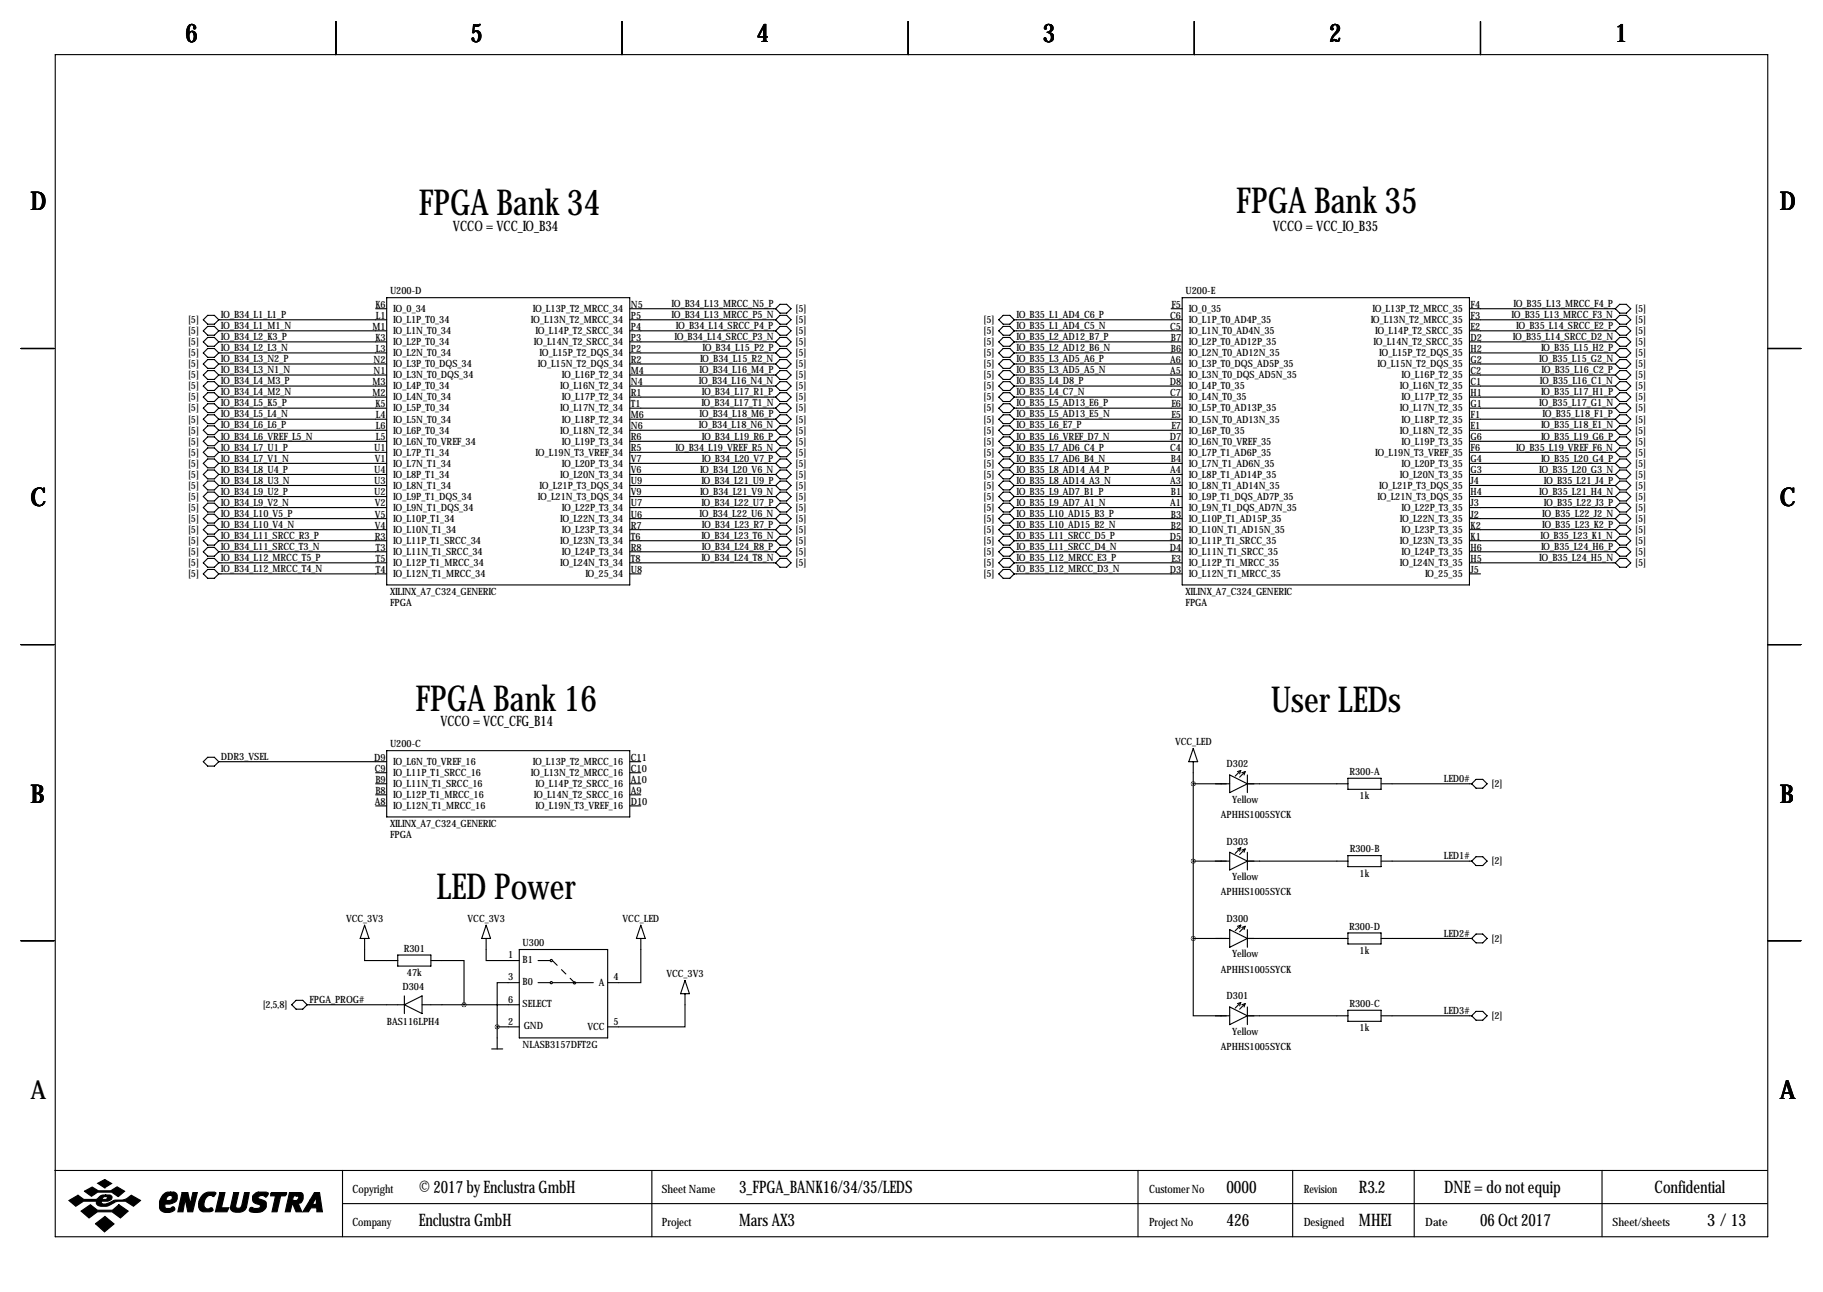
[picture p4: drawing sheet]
<svg xmlns="http://www.w3.org/2000/svg" width="419mm" height="297mm" viewBox="0 0 419 297" stroke-linecap="round" stroke-linejoin="round" font-family="sans-serif">
<defs><g id="words">
<g font-size="8.2">
<text x="96.3" y="49.4">FPGA Bank 34</text>
<text x="284.2" y="48.9">FPGA Bank 35</text>
<text x="95.5" y="163.4">FPGA Bank 16</text>
<text x="292.2" y="163.7">User LEDs</text>
<text x="100.4" y="206.6">LED Power</text>
</g>
<g font-size="5.9">
<text x="42.7" y="9.8">6</text>
<text x="108.2" y="9.8">5</text>
<text x="174" y="9.8">4</text>
<text x="239.8" y="9.8">3</text>
<text x="305.6" y="9.8">2</text>
<text x="371.3" y="9.8">1</text>
<text x="7" y="48.4">D</text>
<text x="409.2" y="48.4">D</text>
<text x="7" y="116.4">C</text>
<text x="409.2" y="116.4">C</text>
<text x="7" y="184.5">B</text>
<text x="409.2" y="184.5">B</text>
<text x="7" y="252.6">A</text>
<text x="409.2" y="252.6">A</text>
</g>
<g font-size="4">
<text x="96.3" y="274.2">© 2017 by Enclustra GmbH</text>
<text x="169.9" y="274.2">3_FPGA_BANK16/34/35/LEDS</text>
<text x="281.9" y="274.2">0000</text>
<text x="312.4" y="274.2">R3.2</text>
<text x="332" y="274.2">DNE = do not equip</text>
<text x="380.4" y="274.2">Confidential</text>
<text x="96.3" y="281.8">Enclustra GmbH</text>
<text x="169.9" y="281.8">Mars AX3</text>
<text x="281.9" y="281.8">426</text>
<text x="312.4" y="281.8">MHEI</text>
<text x="340.3" y="281.8">06 Oct 2017</text>
<text x="392.5" y="281.8">3/13</text>
</g>
<g font-size="3.3">
<text x="104.1" y="53.2">VCCO = VCC_IO_B34</text>
<text x="292.6" y="53.2">VCCO = VCC_IO_B35</text>
<text x="101.3" y="167">VCCO = VCC_CFG_B14</text>
</g>
<g font-size="2.6">
<text x="81" y="274.2">Copyright</text>
<text x="152.1" y="274.2">Sheet Name</text>
<text x="264.2" y="274.2">Customer No</text>
<text x="299.7" y="274.2">Revision</text>
<text x="81" y="281.8">Company</text>
<text x="152.1" y="281.8">Project</text>
<text x="264.2" y="281.8">Project No</text>
<text x="299.7" y="281.8">Designed</text>
<text x="327.7" y="281.8">Date</text>
<text x="370.7" y="281.8">Sheet/sheets</text>
</g>
<g font-size="2.3">
<text x="86.3" y="70.7">K6</text>
<text x="89.7" y="67.7">U200-D</text>
<text x="90.4" y="71.7">IO_0_34</text>
<text x="122.5" y="71.7">IO_L13P_T2_MRCC_34</text>
<text x="145" y="70.7">N5</text>
<text x="154.4" y="70.6">IO_B34_L13_MRCC_N5_P</text>
<text x="182.9" y="71.7">[5]</text>
<text x="269.3" y="70.7">F5</text>
<text x="272.5" y="67.7">U200-E</text>
<text x="273.3" y="71.7">IO_0_35</text>
<text x="315.5" y="71.7">IO_L13P_T2_MRCC_35</text>
<text x="338.1" y="70.7">F4</text>
<text x="347.9" y="70.6">IO_B35_L13_MRCC_F4_P</text>
<text x="375.9" y="71.7">[5]</text>
<text x="43.2" y="74.3">[5]</text>
<text x="43.2" y="76.8">[5]</text>
<text x="50.8" y="73.1">IO_B34_L1_L1_P</text>
<text x="50.8" y="75.7">IO_B34_L1_M1_N</text>
<text x="85.6" y="75.8">M1</text>
<text x="86.4" y="73.3">L1</text>
<text x="90.4" y="74.3">IO_L1P_T0_34</text>
<text x="90.4" y="76.8">IO_L1N_T0_34</text>
<text x="122.1" y="74.3">IO_L13N_T2_MRCC_34</text>
<text x="123.1" y="76.8">IO_L14P_T2_SRCC_34</text>
<text x="145" y="73.3">P5</text>
<text x="145" y="75.8">P4</text>
<text x="154.4" y="73.1">IO_B34_L13_MRCC_P5_N</text>
<text x="155.4" y="75.7">IO_B34_L14_SRCC_P4_P</text>
<text x="182.9" y="74.3">[5]</text>
<text x="182.9" y="76.8">[5]</text>
<text x="226.1" y="74.3">[5]</text>
<text x="226.1" y="76.8">[5]</text>
<text x="233.7" y="73.1">IO_B35_L1_AD4_C6_P</text>
<text x="233.7" y="75.7">IO_B35_L1_AD4_C5_N</text>
<text x="269" y="73.3">C6</text>
<text x="269" y="75.8">C5</text>
<text x="273.3" y="74.3">IO_L1P_T0_AD4P_35</text>
<text x="273.3" y="76.8">IO_L1N_T0_AD4N_35</text>
<text x="315.1" y="74.3">IO_L13N_T2_MRCC_35</text>
<text x="316.2" y="76.8">IO_L14P_T2_SRCC_35</text>
<text x="338.1" y="73.3">F3</text>
<text x="338.1" y="75.8">E2</text>
<text x="347.5" y="73.1">IO_B35_L13_MRCC_F3_N</text>
<text x="348.6" y="75.7">IO_B35_L14_SRCC_E2_P</text>
<text x="375.9" y="74.3">[5]</text>
<text x="375.9" y="76.8">[5]</text>
<text x="43.2" y="79.4">[5]</text>
<text x="43.2" y="81.9">[5]</text>
<text x="50.8" y="78.2">IO_B34_L2_K3_P</text>
<text x="50.8" y="80.7">IO_B34_L2_L3_N</text>
<text x="50.8" y="83.3">IO_B34_L3_N2_P</text>
<text x="85.9" y="83.4">N2</text>
<text x="86.3" y="78.3">K3</text>
<text x="86.4" y="80.9">L3</text>
<text x="90.4" y="79.4">IO_L2P_T0_34</text>
<text x="90.4" y="81.9">IO_L2N_T0_34</text>
<text x="122.7" y="79.4">IO_L14N_T2_SRCC_34</text>
<text x="124.1" y="81.9">IO_L15P_T2_DQS_34</text>
<text x="145" y="78.3">P3</text>
<text x="145" y="80.9">P2</text>
<text x="145" y="83.4">R2</text>
<text x="155" y="78.2">IO_B34_L14_SRCC_P3_N</text>
<text x="160.9" y="83.3">IO_B34_L15_R2_N</text>
<text x="161.5" y="80.7">IO_B34_L15_P2_P</text>
<text x="182.9" y="79.4">[5]</text>
<text x="182.9" y="81.9">[5]</text>
<text x="226.1" y="79.4">[5]</text>
<text x="226.1" y="81.9">[5]</text>
<text x="233.7" y="78.2">IO_B35_L2_AD12_B7_P</text>
<text x="233.7" y="80.7">IO_B35_L2_AD12_B6_N</text>
<text x="233.7" y="83.3">IO_B35_L3_AD5_A6_P</text>
<text x="269" y="83.4">A6</text>
<text x="269.2" y="78.3">B7</text>
<text x="269.2" y="80.9">B6</text>
<text x="273.3" y="79.4">IO_L2P_T0_AD12P_35</text>
<text x="273.3" y="81.9">IO_L2N_T0_AD12N_35</text>
<text x="315.8" y="79.4">IO_L14N_T2_SRCC_35</text>
<text x="317.1" y="81.9">IO_L15P_T2_DQS_35</text>
<text x="338.1" y="78.3">D2</text>
<text x="338.1" y="80.9">H2</text>
<text x="338.1" y="83.4">G2</text>
<text x="347.8" y="78.2">IO_B35_L14_SRCC_D2_N</text>
<text x="353.9" y="83.3">IO_B35_L15_G2_N</text>
<text x="354.3" y="80.7">IO_B35_L15_H2_P</text>
<text x="375.9" y="79.4">[5]</text>
<text x="375.9" y="81.9">[5]</text>
<text x="43.2" y="84.4">[5]</text>
<text x="43.2" y="87">[5]</text>
<text x="43.2" y="89.5">[5]</text>
<text x="50.8" y="85.8">IO_B34_L3_N1_N</text>
<text x="50.8" y="88.4">IO_B34_L4_M3_P</text>
<text x="85.6" y="88.5">M3</text>
<text x="85.9" y="86">N1</text>
<text x="90.4" y="84.4">IO_L3P_T0_DQS_34</text>
<text x="90.4" y="87">IO_L3N_T0_DQS_34</text>
<text x="90.4" y="89.5">IO_L4P_T0_34</text>
<text x="123.6" y="84.4">IO_L15N_T2_DQS_34</text>
<text x="128.8" y="89.5">IO_L16N_T2_34</text>
<text x="129.2" y="87">IO_L16P_T2_34</text>
<text x="145" y="86">M4</text>
<text x="145" y="88.5">N4</text>
<text x="160.7" y="88.4">IO_B34_L16_N4_N</text>
<text x="160.8" y="85.8">IO_B34_L16_M4_P</text>
<text x="182.9" y="84.4">[5]</text>
<text x="182.9" y="87">[5]</text>
<text x="182.9" y="89.5">[5]</text>
<text x="226.1" y="84.4">[5]</text>
<text x="226.1" y="87">[5]</text>
<text x="226.1" y="89.5">[5]</text>
<text x="233.7" y="85.8">IO_B35_L3_AD5_A5_N</text>
<text x="233.7" y="88.4">IO_B35_L4_D8_P</text>
<text x="268.9" y="88.5">D8</text>
<text x="269" y="86">A5</text>
<text x="273.3" y="84.4">IO_L3P_T0_DQS_AD5P_35</text>
<text x="273.3" y="87">IO_L3N_T0_DQS_AD5N_35</text>
<text x="273.3" y="89.5">IO_L4P_T0_35</text>
<text x="316.7" y="84.4">IO_L15N_T2_DQS_35</text>
<text x="321.8" y="89.5">IO_L16N_T2_35</text>
<text x="322.2" y="87">IO_L16P_T2_35</text>
<text x="338.1" y="86">C2</text>
<text x="338.1" y="88.5">C1</text>
<text x="354" y="88.4">IO_B35_L16_C1_N</text>
<text x="354.4" y="85.8">IO_B35_L16_C2_P</text>
<text x="375.9" y="84.4">[5]</text>
<text x="375.9" y="87">[5]</text>
<text x="375.9" y="89.5">[5]</text>
<text x="43.2" y="92.1">[5]</text>
<text x="43.2" y="94.6">[5]</text>
<text x="50.8" y="90.9">IO_B34_L4_M2_N</text>
<text x="50.8" y="93.4">IO_B34_L5_K5_P</text>
<text x="50.8" y="96">IO_B34_L5_L4_N</text>
<text x="85.6" y="91">M2</text>
<text x="86.3" y="93.6">K5</text>
<text x="90.4" y="92.1">IO_L4N_T0_34</text>
<text x="90.4" y="94.6">IO_L5P_T0_34</text>
<text x="128.8" y="94.6">IO_L17N_T2_34</text>
<text x="129.2" y="92.1">IO_L17P_T2_34</text>
<text x="145" y="91">R1</text>
<text x="145" y="93.6">T1</text>
<text x="160.8" y="96">IO_B34_L18_M6_P</text>
<text x="161.2" y="93.4">IO_B34_L17_T1_N</text>
<text x="161.3" y="90.9">IO_B34_L17_R1_P</text>
<text x="182.9" y="92.1">[5]</text>
<text x="182.9" y="94.6">[5]</text>
<text x="226.1" y="92.1">[5]</text>
<text x="226.1" y="94.6">[5]</text>
<text x="233.7" y="90.9">IO_B35_L4_C7_N</text>
<text x="233.7" y="93.4">IO_B35_L5_AD13_E6_P</text>
<text x="233.7" y="96">IO_B35_L5_AD13_E5_N</text>
<text x="269" y="91">C7</text>
<text x="269.3" y="93.6">E6</text>
<text x="273.3" y="92.1">IO_L4N_T0_35</text>
<text x="273.3" y="94.6">IO_L5P_T0_AD13P_35</text>
<text x="321.8" y="94.6">IO_L17N_T2_35</text>
<text x="322.2" y="92.1">IO_L17P_T2_35</text>
<text x="338.1" y="91">H1</text>
<text x="338.1" y="93.6">G1</text>
<text x="353.9" y="93.4">IO_B35_L17_G1_N</text>
<text x="354.3" y="90.9">IO_B35_L17_H1_P</text>
<text x="354.6" y="96">IO_B35_L18_F1_P</text>
<text x="375.9" y="92.1">[5]</text>
<text x="375.9" y="94.6">[5]</text>
<text x="43.2" y="97.1">[5]</text>
<text x="43.2" y="99.7">[5]</text>
<text x="50.8" y="98.5">IO_B34_L6_L6_P</text>
<text x="50.8" y="101.1">IO_B34_L6_VREF_L5_N</text>
<text x="86.4" y="96.1">L4</text>
<text x="86.4" y="98.7">L6</text>
<text x="86.4" y="101.2">L5</text>
<text x="90.4" y="97.1">IO_L5N_T0_34</text>
<text x="90.4" y="99.7">IO_L6P_T0_34</text>
<text x="128.8" y="99.7">IO_L18N_T2_34</text>
<text x="129.2" y="97.1">IO_L18P_T2_34</text>
<text x="145" y="96.1">M6</text>
<text x="145" y="98.7">N6</text>
<text x="145" y="101.2">R6</text>
<text x="160.7" y="98.5">IO_B34_L18_N6_N</text>
<text x="161.3" y="101.1">IO_B34_L19_R6_P</text>
<text x="182.9" y="97.1">[5]</text>
<text x="182.9" y="99.7">[5]</text>
<text x="226.1" y="97.1">[5]</text>
<text x="226.1" y="99.7">[5]</text>
<text x="233.7" y="98.5">IO_B35_L6_E7_P</text>
<text x="233.7" y="101.1">IO_B35_L6_VREF_D7_N</text>
<text x="268.9" y="101.2">D7</text>
<text x="269.3" y="96.1">E5</text>
<text x="269.3" y="98.7">E7</text>
<text x="273.3" y="97.1">IO_L5N_T0_AD13N_35</text>
<text x="273.3" y="99.7">IO_L6P_T0_35</text>
<text x="321.8" y="99.7">IO_L18N_T2_35</text>
<text x="322.2" y="97.1">IO_L18P_T2_35</text>
<text x="338.1" y="96.1">F1</text>
<text x="338.1" y="98.7">E1</text>
<text x="338.1" y="101.2">G6</text>
<text x="354.3" y="98.5">IO_B35_L18_E1_N</text>
<text x="354.3" y="101.1">IO_B35_L19_G6_P</text>
<text x="375.9" y="97.1">[5]</text>
<text x="375.9" y="99.7">[5]</text>
<text x="43.2" y="102.2">[5]</text>
<text x="43.2" y="104.8">[5]</text>
<text x="43.2" y="107.3">[5]</text>
<text x="50.8" y="103.6">IO_B34_L7_U1_P</text>
<text x="50.8" y="106.1">IO_B34_L7_V1_N</text>
<text x="86.1" y="103.7">U1</text>
<text x="86.2" y="106.3">V1</text>
<text x="90.4" y="102.2">IO_L6N_T0_VREF_34</text>
<text x="90.4" y="104.8">IO_L7P_T1_34</text>
<text x="90.4" y="107.3">IO_L7N_T1_34</text>
<text x="123.1" y="104.8">IO_L19N_T3_VREF_34</text>
<text x="129.2" y="102.2">IO_L19P_T3_34</text>
<text x="129.2" y="107.3">IO_L20P_T3_34</text>
<text x="145" y="103.7">R5</text>
<text x="145" y="106.3">V7</text>
<text x="155.3" y="103.6">IO_B34_L19_VREF_R5_N</text>
<text x="161.3" y="106.1">IO_B34_L20_V7_P</text>
<text x="182.9" y="102.2">[5]</text>
<text x="182.9" y="104.8">[5]</text>
<text x="182.9" y="107.3">[5]</text>
<text x="226.1" y="102.2">[5]</text>
<text x="226.1" y="104.8">[5]</text>
<text x="226.1" y="107.3">[5]</text>
<text x="233.7" y="103.6">IO_B35_L7_AD6_C4_P</text>
<text x="233.7" y="106.1">IO_B35_L7_AD6_B4_N</text>
<text x="269" y="103.7">C4</text>
<text x="269.2" y="106.3">B4</text>
<text x="273.3" y="102.2">IO_L6N_T0_VREF_35</text>
<text x="273.3" y="104.8">IO_L7P_T1_AD6P_35</text>
<text x="273.3" y="107.3">IO_L7N_T1_AD6N_35</text>
<text x="316.2" y="104.8">IO_L19N_T3_VREF_35</text>
<text x="322.2" y="102.2">IO_L19P_T3_35</text>
<text x="322.2" y="107.3">IO_L20P_T3_35</text>
<text x="338.1" y="103.7">F6</text>
<text x="338.1" y="106.3">G4</text>
<text x="348.6" y="103.6">IO_B35_L19_VREF_F6_N</text>
<text x="354.3" y="106.1">IO_B35_L20_G4_P</text>
<text x="375.9" y="102.2">[5]</text>
<text x="375.9" y="104.8">[5]</text>
<text x="375.9" y="107.3">[5]</text>
<text x="43.2" y="109.8">[5]</text>
<text x="43.2" y="112.4">[5]</text>
<text x="50.8" y="108.7">IO_B34_L8_U4_P</text>
<text x="50.8" y="111.2">IO_B34_L8_U3_N</text>
<text x="50.8" y="113.8">IO_B34_L9_U2_P</text>
<text x="86.1" y="108.8">U4</text>
<text x="86.1" y="111.4">U3</text>
<text x="86.1" y="113.9">U2</text>
<text x="90.4" y="109.8">IO_L8P_T1_34</text>
<text x="90.4" y="112.4">IO_L8N_T1_34</text>
<text x="124.1" y="112.4">IO_L21P_T3_DQS_34</text>
<text x="128.8" y="109.8">IO_L20N_T3_34</text>
<text x="145" y="108.8">V6</text>
<text x="145" y="111.4">U9</text>
<text x="145" y="113.9">V9</text>
<text x="160.9" y="108.7">IO_B34_L20_V6_N</text>
<text x="160.9" y="113.8">IO_B34_L21_V9_N</text>
<text x="161.2" y="111.2">IO_B34_L21_U9_P</text>
<text x="182.9" y="109.8">[5]</text>
<text x="182.9" y="112.4">[5]</text>
<text x="226.1" y="109.8">[5]</text>
<text x="226.1" y="112.4">[5]</text>
<text x="233.7" y="108.7">IO_B35_L8_AD14_A4_P</text>
<text x="233.7" y="111.2">IO_B35_L8_AD14_A3_N</text>
<text x="233.7" y="113.8">IO_B35_L9_AD7_B1_P</text>
<text x="269" y="108.8">A4</text>
<text x="269" y="111.4">A3</text>
<text x="269.2" y="113.9">B1</text>
<text x="273.3" y="109.8">IO_L8P_T1_AD14P_35</text>
<text x="273.3" y="112.4">IO_L8N_T1_AD14N_35</text>
<text x="317.1" y="112.4">IO_L21P_T3_DQS_35</text>
<text x="321.8" y="109.8">IO_L20N_T3_35</text>
<text x="338.1" y="108.8">G3</text>
<text x="338.1" y="111.4">J4</text>
<text x="338.1" y="113.9">H4</text>
<text x="353.9" y="108.7">IO_B35_L20_G3_N</text>
<text x="353.9" y="113.8">IO_B35_L21_H4_N</text>
<text x="354.9" y="111.2">IO_B35_L21_J4_P</text>
<text x="375.9" y="109.8">[5]</text>
<text x="375.9" y="112.4">[5]</text>
<text x="43.2" y="114.9">[5]</text>
<text x="43.2" y="117.5">[5]</text>
<text x="50.8" y="116.3">IO_B34_L9_V2_N</text>
<text x="50.8" y="118.8">IO_B34_L10_V5_P</text>
<text x="86.2" y="116.4">V2</text>
<text x="86.2" y="119">V5</text>
<text x="90.4" y="114.9">IO_L9P_T1_DQS_34</text>
<text x="90.4" y="117.5">IO_L9N_T1_DQS_34</text>
<text x="123.6" y="114.9">IO_L21N_T3_DQS_34</text>
<text x="129.2" y="117.5">IO_L22P_T3_34</text>
<text x="145" y="116.4">U7</text>
<text x="145" y="119">U6</text>
<text x="160.8" y="118.8">IO_B34_L22_U6_N</text>
<text x="161.2" y="116.3">IO_B34_L22_U7_P</text>
<text x="182.9" y="114.9">[5]</text>
<text x="182.9" y="117.5">[5]</text>
<text x="226.1" y="114.9">[5]</text>
<text x="226.1" y="117.5">[5]</text>
<text x="233.7" y="116.3">IO_B35_L9_AD7_A1_N</text>
<text x="233.7" y="118.8">IO_B35_L10_AD15_B3_P</text>
<text x="269" y="116.4">A1</text>
<text x="269.2" y="119">B3</text>
<text x="273.3" y="114.9">IO_L9P_T1_DQS_AD7P_35</text>
<text x="273.3" y="117.5">IO_L9N_T1_DQS_AD7N_35</text>
<text x="316.7" y="114.9">IO_L21N_T3_DQS_35</text>
<text x="322.2" y="117.5">IO_L22P_T3_35</text>
<text x="338.1" y="116.4">J3</text>
<text x="338.1" y="119">J2</text>
<text x="354.5" y="118.8">IO_B35_L22_J2_N</text>
<text x="354.9" y="116.3">IO_B35_L22_J3_P</text>
<text x="375.9" y="114.9">[5]</text>
<text x="375.9" y="117.5">[5]</text>
<text x="43.2" y="120">[5]</text>
<text x="43.2" y="122.5">[5]</text>
<text x="43.2" y="125.1">[5]</text>
<text x="50.8" y="121.4">IO_B34_L10_V4_N</text>
<text x="50.8" y="123.9">IO_B34_L11_SRCC_R3_P</text>
<text x="86.2" y="121.5">V4</text>
<text x="86.2" y="124.1">R3</text>
<text x="90.4" y="120">IO_L10P_T1_34</text>
<text x="90.4" y="122.5">IO_L10N_T1_34</text>
<text x="90.4" y="125.1">IO_L11P_T1_SRCC_34</text>
<text x="128.8" y="120">IO_L22N_T3_34</text>
<text x="128.8" y="125.1">IO_L23N_T3_34</text>
<text x="129.2" y="122.5">IO_L23P_T3_34</text>
<text x="145" y="121.5">R7</text>
<text x="145" y="124.1">T6</text>
<text x="161.2" y="123.9">IO_B34_L23_T6_N</text>
<text x="161.3" y="121.4">IO_B34_L23_R7_P</text>
<text x="182.9" y="120">[5]</text>
<text x="182.9" y="122.5">[5]</text>
<text x="182.9" y="125.1">[5]</text>
<text x="226.1" y="120">[5]</text>
<text x="226.1" y="122.5">[5]</text>
<text x="226.1" y="125.1">[5]</text>
<text x="233.7" y="121.4">IO_B35_L10_AD15_B2_N</text>
<text x="233.7" y="123.9">IO_B35_L11_SRCC_D5_P</text>
<text x="268.9" y="124.1">D5</text>
<text x="269.2" y="121.5">B2</text>
<text x="273.3" y="120">IO_L10P_T1_AD15P_35</text>
<text x="273.3" y="122.5">IO_L10N_T1_AD15N_35</text>
<text x="273.3" y="125.1">IO_L11P_T1_SRCC_35</text>
<text x="321.8" y="120">IO_L22N_T3_35</text>
<text x="321.8" y="125.1">IO_L23N_T3_35</text>
<text x="322.2" y="122.5">IO_L23P_T3_35</text>
<text x="338.1" y="121.5">K2</text>
<text x="338.1" y="124.1">K1</text>
<text x="354.1" y="123.9">IO_B35_L23_K1_N</text>
<text x="354.5" y="121.4">IO_B35_L23_K2_P</text>
<text x="375.9" y="120">[5]</text>
<text x="375.9" y="122.5">[5]</text>
<text x="375.9" y="125.1">[5]</text>
<text x="43.2" y="127.6">[5]</text>
<text x="43.2" y="130.2">[5]</text>
<text x="50.8" y="126.5">IO_B34_L11_SRCC_T3_N</text>
<text x="50.8" y="129">IO_B34_L12_MRCC_T5_P</text>
<text x="50.8" y="131.5">IO_B34_L12_MRCC_T4_N</text>
<text x="86.4" y="126.6">T3</text>
<text x="86.4" y="129.1">T5</text>
<text x="86.4" y="131.7">T4</text>
<text x="90.4" y="127.6">IO_L11N_T1_SRCC_34</text>
<text x="90.4" y="130.2">IO_L12P_T1_MRCC_34</text>
<text x="128.8" y="130.2">IO_L24N_T3_34</text>
<text x="129.2" y="127.6">IO_L24P_T3_34</text>
<text x="145" y="126.6">R8</text>
<text x="145" y="129.1">T8</text>
<text x="145" y="131.7">U8</text>
<text x="161.2" y="129">IO_B34_L24_T8_N</text>
<text x="161.3" y="126.5">IO_B34_L24_R8_P</text>
<text x="182.9" y="127.6">[5]</text>
<text x="182.9" y="130.2">[5]</text>
<text x="226.1" y="127.6">[5]</text>
<text x="226.1" y="130.2">[5]</text>
<text x="233.7" y="126.5">IO_B35_L11_SRCC_D4_N</text>
<text x="233.7" y="129">IO_B35_L12_MRCC_E3_P</text>
<text x="233.7" y="131.5">IO_B35_L12_MRCC_D3_N</text>
<text x="268.9" y="126.6">D4</text>
<text x="268.9" y="131.7">D3</text>
<text x="269.3" y="129.1">E3</text>
<text x="273.3" y="127.6">IO_L11N_T1_SRCC_35</text>
<text x="273.3" y="130.2">IO_L12P_T1_MRCC_35</text>
<text x="321.8" y="130.2">IO_L24N_T3_35</text>
<text x="322.2" y="127.6">IO_L24P_T3_35</text>
<text x="338.1" y="126.6">H6</text>
<text x="338.1" y="129.1">H5</text>
<text x="338.1" y="131.7">J5</text>
<text x="353.9" y="129">IO_B35_L24_H5_N</text>
<text x="354.3" y="126.5">IO_B35_L24_H6_P</text>
<text x="375.9" y="127.6">[5]</text>
<text x="375.9" y="130.2">[5]</text>
<text x="43.2" y="132.7">[5]</text>
<text x="89.7" y="136.8">XILINX_A7_C324_GENERIC</text>
<text x="90.4" y="132.7">IO_L12N_T1_MRCC_34</text>
<text x="134.6" y="132.7">IO_25_34</text>
<text x="226.1" y="132.7">[5]</text>
<text x="272.5" y="136.8">XILINX_A7_C324_GENERIC</text>
<text x="273.3" y="132.7">IO_L12N_T1_MRCC_35</text>
<text x="327.6" y="132.7">IO_25_35</text>
<text x="89.7" y="139.3">FPGA</text>
<text x="272.5" y="139.3">FPGA</text>
<text x="89.7" y="171.8">U200-C</text>
<text x="270.1" y="171.3">VCC_LED</text>
<text x="50.8" y="174.7">DDR3_VSEL</text>
<text x="86.1" y="174.9">D9</text>
<text x="86.2" y="177.4">C9</text>
<text x="86.3" y="179.9">B9</text>
<text x="90.4" y="175.9">IO_L6N_T0_VREF_16</text>
<text x="90.4" y="178.4">IO_L11P_T1_SRCC_16</text>
<text x="122.1" y="178.4">IO_L13N_T2_MRCC_16</text>
<text x="122.5" y="175.9">IO_L13P_T2_MRCC_16</text>
<text x="145" y="174.9">C11</text>
<text x="145" y="177.4">C10</text>
<text x="145" y="179.9">A10</text>
<text x="282" y="176.4">D302</text>
<text x="310.2" y="178.2">R300-A</text>
<text x="331.9" y="179.8">LED0#</text>
<text x="86.2" y="185">A8</text>
<text x="86.3" y="182.5">B8</text>
<text x="90.4" y="181">IO_L11N_T1_SRCC_16</text>
<text x="90.4" y="183.5">IO_L12P_T1_MRCC_16</text>
<text x="122.7" y="183.5">IO_L14N_T2_SRCC_16</text>
<text x="123.1" y="181">IO_L14P_T2_SRCC_16</text>
<text x="145" y="182.5">A9</text>
<text x="145" y="185">D10</text>
<text x="283.2" y="184.5">Yellow</text>
<text x="312.6" y="183.8">1k</text>
<text x="342.9" y="181">[2]</text>
<text x="89.7" y="190.1">XILINX_A7_C324_GENERIC</text>
<text x="90.4" y="186">IO_L12N_T1_MRCC_16</text>
<text x="123.1" y="186">IO_L19N_T3_VREF_16</text>
<text x="280.7" y="188.1">APHHS1005SYCK</text>
<text x="89.7" y="192.7">FPGA</text>
<text x="282" y="194.2">D303</text>
<text x="310.3" y="195.9">R300-B</text>
<text x="331.9" y="197.6">LED1#</text>
<text x="283.2" y="202.3">Yellow</text>
<text x="312.6" y="201.5">1k</text>
<text x="342.9" y="198.7">[2]</text>
<text x="280.7" y="205.9">APHHS1005SYCK</text>
<text x="79.6" y="211.9">VCC_3V3</text>
<text x="107.5" y="211.9">VCC_3V3</text>
<text x="143.1" y="211.9">VCC_LED</text>
<text x="282" y="211.9">D300</text>
<text x="310.1" y="213.7">R300-D</text>
<text x="331.9" y="215.4">LED2#</text>
<text x="92.8" y="218.8">R301</text>
<text x="116.8" y="220.3">1</text>
<text x="120.1" y="221.4">B1</text>
<text x="120.1" y="217.5">U300</text>
<text x="283.2" y="220.1">Yellow</text>
<text x="312.6" y="219.3">1k</text>
<text x="342.9" y="216.5">[2]</text>
<text x="92.5" y="227.7">D304</text>
<text x="93.5" y="224.4">47k</text>
<text x="116.8" y="225.4">3</text>
<text x="120.1" y="226.4">B0</text>
<text x="137.7" y="226.7">A</text>
<text x="141.1" y="225.4">4</text>
<text x="153.2" y="224.6">VCC_3V3</text>
<text x="280.7" y="223.6">APHHS1005SYCK</text>
<text x="60.4" y="231.8">[2,5,8]</text>
<text x="71.1" y="230.6">FPGA_PROG#</text>
<text x="116.8" y="230.5">6</text>
<text x="120.1" y="231.5">SELECT</text>
<text x="282" y="229.7">D301</text>
<text x="310.2" y="231.5">R300-C</text>
<text x="331.9" y="233.1">LED3#</text>
<text x="89" y="235.6">BAS116LPH4</text>
<text x="116.8" y="235.6">2</text>
<text x="120.4" y="236.6">GND</text>
<text x="135" y="236.8">VCC</text>
<text x="141.1" y="235.6">5</text>
<text x="283.2" y="237.9">Yellow</text>
<text x="312.6" y="237.1">1k</text>
<text x="342.9" y="234.3">[2]</text>
<text x="120.1" y="240.9">NLASB3157DFT2G</text>
<text x="280.7" y="241.4">APHHS1005SYCK</text>
</g>
</g></defs>
<g fill="none" stroke="#000" stroke-width=".25">
<path d="M12.7 12.6h393.7v271.7h-393.7zM77.2 4.9v7.7M143 4.9v7.7M208.8 4.9v7.7M274.6 4.9v7.7M340.4 4.9v7.7M46.7 73.5l1.1-1h1.5l1 1-1 1h-1.5zM46.7 76.1l1.1-1.1h1.5l1 1.1-1 1h-1.5zM46.7 78.6l1.1-1h1.5l1 1-1 1h-1.5zM50.3 73.5h38.6M50.3 76.1h38.6M50.3 78.6h38.6"/>
<path d="M86.4 71h2.5M88.9 68.4h55.9v66.1h-55.9zM144.8 71h33.5M144.8 73.5h33.5M144.8 76.1h33.5M144.8 78.6h33.5M178.3 73.5l1-1h1.5l1.1 1-1.1 1h-1.5zM178.3 76.1l1-1.1h1.5l1.1 1.1-1.1 1h-1.5zM178.3 78.6l1-1h1.5l1.1 1-1.1 1h-1.5zM179.3 70h1.5l1.1 1-1.1 1h-1.5l-1-1zM229.6 73.5l1-1h1.6l1 1-1 1h-1.6zM229.6 76.1l1-1.1h1.6l1 1.1-1 1h-1.6z"/>
<path d="M229.6 78.6l1-1h1.6l1 1-1 1h-1.6zM233.2 73.5h38.6M233.2 76.1h38.6M233.2 78.6h38.6M269.2 71h2.6M271.8 68.4h66v66.1h-66zM337.8 71h33.5M337.8 73.5h33.5M337.8 76.1h33.5M337.8 78.6h33.5M371.3 73.5l1.1-1h1.5l1 1-1 1h-1.5zM371.3 76.1l1.1-1.1h1.5l1 1.1-1 1h-1.5z"/>
<path d="M371.3 78.6l1.1-1h1.5l1 1-1 1h-1.5zM371.3 71l1.1-1h1.5l1 1-1 1h-1.5zM4.8 80.1h7.6M46.7 81.1l1.1-1h1.5l1 1-1 1.1h-1.5zM46.7 83.7l1.1-1h1.5l1 1-1 1h-1.5zM46.7 86.2l1.1-1h1.5l1 1-1 1h-1.5zM46.7 88.8l1.1-1.1h1.5l1 1.1-1 1h-1.5zM46.7 91.3l1.1-1h1.5l1 1-1 1h-1.5zM46.7 93.8l1.1-1h1.5l1 1-1 1.1h-1.5zM46.7 96.4l1.1-1h1.5l1 1-1 1h-1.5zM46.7 98.9l1.1-1h1.5l1 1-1 1h-1.5zM50.3 81.1h38.6"/>
<path d="M50.3 83.7h38.6M50.3 86.2h38.6M50.3 88.8h38.6M50.3 91.3h38.6M50.3 93.8h38.6M50.3 96.4h38.6M50.3 98.9h38.6M144.8 81.1h33.5M144.8 83.7h33.5M144.8 86.2h33.5M144.8 88.8h33.5M144.8 91.3h33.5"/>
<path d="M144.8 93.8h33.5M144.8 96.4h33.5M144.8 98.9h33.5M178.3 81.1l1-1h1.5l1.1 1-1.1 1.1h-1.5zM178.3 83.7l1-1h1.5l1.1 1-1.1 1h-1.5zM178.3 86.2l1-1h1.5l1.1 1-1.1 1h-1.5zM178.3 88.8l1-1.1h1.5l1.1 1.1-1.1 1h-1.5zM178.3 91.3l1-1h1.5l1.1 1-1.1 1h-1.5zM178.3 93.8l1-1h1.5l1.1 1-1.1 1.1h-1.5zM178.3 96.4l1-1h1.5l1.1 1-1.1 1h-1.5zM178.3 98.9l1-1h1.5l1.1 1-1.1 1h-1.5zM229.6 81.1l1-1h1.6l1 1-1 1.1h-1.6z"/>
<path d="M229.6 83.7l1-1h1.6l1 1-1 1h-1.6zM229.6 86.2l1-1h1.6l1 1-1 1h-1.6zM229.6 88.8l1-1.1h1.6l1 1.1-1 1h-1.6zM229.6 91.3l1-1h1.6l1 1-1 1h-1.6zM229.6 93.8l1-1h1.6l1 1-1 1.1h-1.6zM229.6 96.4l1-1h1.6l1 1-1 1h-1.6zM229.6 98.9l1-1h1.6l1 1-1 1h-1.6zM233.2 81.1h38.6M233.2 83.7h38.6M233.2 86.2h38.6M233.2 88.8h38.6M233.2 91.3h38.6"/>
<path d="M233.2 93.8h38.6M233.2 96.4h38.6M233.2 98.9h38.6M337.8 81.1h33.5M337.8 83.7h33.5M337.8 86.2h33.5M337.8 88.8h33.5M337.8 91.3h33.5M337.8 93.8h33.5M337.8 96.4h33.5M337.8 98.9h33.5M371.3 81.1l1.1-1h1.5l1 1-1 1.1h-1.5z"/>
<path d="M371.3 88.8l1.1-1.1h1.5l1 1.1-1 1h-1.5zM371.3 83.7l1.1-1h1.5l1 1-1 1h-1.5zM371.3 86.2l1.1-1h1.5l1 1-1 1h-1.5zM371.3 91.3l1.1-1h1.5l1 1-1 1h-1.5zM371.3 93.8l1.1-1h1.5l1 1-1 1.1h-1.5zM371.3 96.4l1.1-1h1.5l1 1-1 1h-1.5zM371.3 98.9l1.1-1h1.5l1 1-1 1h-1.5zM406.4 80.1h7.6M46.7 101.5l1.1-1.1h1.5l1 1.1-1 1h-1.5zM46.7 104l1.1-1h1.5l1 1-1 1h-1.5zM46.7 106.5l1.1-1h1.5l1 1-1 1.1h-1.5zM46.7 109.1l1.1-1h1.5l1 1-1 1h-1.5z"/>
<path d="M46.7 111.6l1.1-1h1.5l1 1-1 1h-1.5zM46.7 114.2l1.1-1.1h1.5l1 1.1-1 1h-1.5zM46.7 116.7l1.1-1h1.5l1 1-1 1h-1.5zM46.7 119.2l1.1-1h1.5l1 1-1 1.1h-1.5zM50.3 101.5h38.6M50.3 104h38.6M50.3 106.5h38.6M50.3 109.1h38.6M50.3 111.6h38.6M50.3 114.2h38.6M50.3 116.7h38.6M50.3 119.2h38.6"/>
<path d="M144.8 101.5h33.5M144.8 104h33.5M144.8 106.5h33.5M144.8 109.1h33.5M144.8 111.6h33.5M144.8 114.2h33.5M144.8 116.7h33.5M144.8 119.2h33.5M178.3 101.5l1-1.1h1.5l1.1 1.1-1.1 1h-1.5zM178.3 104l1-1h1.5l1.1 1-1.1 1h-1.5zM178.3 106.5l1-1h1.5l1.1 1-1.1 1.1h-1.5zM178.3 109.1l1-1h1.5l1.1 1-1.1 1h-1.5z"/>
<path d="M178.3 111.6l1-1h1.5l1.1 1-1.1 1h-1.5zM178.3 114.2l1-1.1h1.5l1.1 1.1-1.1 1h-1.5zM178.3 116.7l1-1h1.5l1.1 1-1.1 1h-1.5zM178.3 119.2l1-1h1.5l1.1 1-1.1 1.1h-1.5zM229.6 101.5l1-1.1h1.6l1 1.1-1 1h-1.6zM229.6 104l1-1h1.6l1 1-1 1h-1.6zM229.6 106.5l1-1h1.6l1 1-1 1.1h-1.6zM229.6 109.1l1-1h1.6l1 1-1 1h-1.6zM229.6 111.6l1-1h1.6l1 1-1 1h-1.6zM229.6 114.2l1-1.1h1.6l1 1.1-1 1h-1.6zM229.6 116.7l1-1h1.6l1 1-1 1h-1.6zM229.6 119.2l1-1h1.6l1 1-1 1.1h-1.6z"/>
<path d="M233.2 101.5h38.6M233.2 104h38.6M233.2 106.5h38.6M233.2 109.1h38.6M233.2 111.6h38.6M233.2 114.2h38.6M233.2 116.7h38.6M233.2 119.2h38.6M337.8 101.5h33.5M337.8 104h33.5M337.8 106.5h33.5M337.8 109.1h33.5"/>
<path d="M337.8 111.6h33.5M337.8 114.2h33.5M337.8 116.7h33.5M337.8 119.2h33.5M371.3 101.5l1.1-1.1h1.5l1 1.1-1 1h-1.5zM371.3 106.5l1.1-1h1.5l1 1-1 1.1h-1.5zM371.3 109.1l1.1-1h1.5l1 1-1 1h-1.5zM371.3 111.6l1.1-1h1.5l1 1-1 1h-1.5zM371.3 114.2l1.1-1.1h1.5l1 1.1-1 1h-1.5zM371.3 116.7l1.1-1h1.5l1 1-1 1h-1.5zM371.3 119.2l1.1-1h1.5l1 1-1 1.1h-1.5zM372.4 103h1.5l1 1-1 1h-1.5l-1.1-1z"/>
<path d="M46.7 121.8l1.1-1h1.5l1 1-1 1h-1.5zM46.7 124.3l1.1-1h1.5l1 1-1 1h-1.5zM46.7 126.9l1.1-1.1h1.5l1 1.1-1 1h-1.5zM46.7 129.4l1.1-1h1.5l1 1-1 1h-1.5zM46.7 131.9l1.1-1h1.5l1 1-1 1.1h-1.5zM50.3 121.8h38.6M50.3 124.3h38.6M50.3 126.9h38.6M50.3 129.4h38.6M50.3 131.9h38.6M144.8 121.8h33.5M144.8 124.3h33.5"/>
<path d="M144.8 126.9h33.5M144.8 129.4h33.5M144.8 131.9h2.5M178.3 121.8l1-1h1.5l1.1 1-1.1 1h-1.5zM178.3 124.3l1-1h1.5l1.1 1-1.1 1h-1.5zM178.3 126.9l1-1.1h1.5l1.1 1.1-1.1 1h-1.5zM178.3 129.4l1-1h1.5l1.1 1-1.1 1h-1.5zM229.6 121.8l1-1h1.6l1 1-1 1h-1.6zM229.6 124.3l1-1h1.6l1 1-1 1h-1.6zM229.6 126.9l1-1.1h1.6l1 1.1-1 1h-1.6zM229.6 129.4l1-1h1.6l1 1-1 1h-1.6zM229.6 131.9l1-1h1.6l1 1-1 1.1h-1.6z"/>
<path d="M233.2 121.8h38.6M233.2 124.3h38.6M233.2 126.9h38.6M233.2 129.4h38.6M233.2 131.9h38.6M337.8 121.8h33.5M337.8 124.3h33.5M337.8 126.9h33.5M337.8 129.4h33.5M337.8 131.9h2.6M371.3 121.8l1.1-1h1.5l1 1-1 1h-1.5zM371.3 124.3l1.1-1h1.5l1 1-1 1h-1.5z"/>
<path d="M371.3 126.9l1.1-1.1h1.5l1 1.1-1 1h-1.5zM371.3 129.4l1.1-1h1.5l1 1-1 1h-1.5zM4.8 148.2h7.6M406.4 148.2h7.6M46.7 175.1l1.1-1h1.5l1 1-1 1h-1.5zM50.3 175.1h38.6M86.4 177.7h2.5M88.9 172.6h55.9v15.2h-55.9zM144.8 175.1h2.5M144.8 177.7h2.5M274.3 172.1l1 3h-2zM274.3 175.1v40.7"/>
<path d="M282.7 178.2l4.1 2-4.1 2zM285.2 177.2l-1.2 1.2M285.2 177.2l-.7 .2M285.2 177.2l-.2 .7M286.3 177.4l-.3 .8M286.3 177.4l-1.3 1.3M286.3 177.4l-.8 .3M286.8 178.2v4M309.9 178.9h7.6v2.6h-7.6zM86.4 180.2h2.5M86.4 182.7h2.5M86.4 185.3h2.5"/>
<path d="M144.8 180.2h2.5M144.8 182.7h2.5M144.8 185.3h2.5M274.3 180.2h8.4M274.3 198h8.4M282.7 195.9l4.1 2.1-4.1 2zM285.2 194.9l-1.2 1.3M285.2 194.9l-.7 .3M285.2 194.9l-.2 .8M286.3 195.2l-.3 .7M286.3 195.2l-1.3 1.3M286.3 195.2l-.8 .2"/>
<path d="M286.8 180.2h23.1M286.8 195.9v4.1M286.8 198h23.1M309.9 196.7h7.6v2.5h-7.6zM317.5 180.2h20.8M317.5 198h20.8M338.3 180.2l1-1h1.6l1 1-1 1h-1.6zM339.3 197h1.6l1 1-1 1h-1.6l-1-1zM4.8 216.3h7.6M83.8 215.8v5h7.6M83.8 212.7l1 3.1h-2zM91.4 219.6h7.7v2.5h-7.7z"/>
<path d="M111.8 215.8v5h7.6M111.8 212.7l1 3.1h-2.1zM119.4 218.3h20.3v20.3h-20.3zM147.3 215.8v10.1h-7.6M147.3 212.7l1 3.1h-2zM274.3 215.8v17.7h8.4M274.3 215.8h8.4M282.7 213.7l4.1 2.1-4.1 2zM285.2 212.7l-1.2 1.3M285.2 212.7l-.7 .3M285.2 212.7l-.2 .8M286.3 213l-.3 .7"/>
<path d="M286.3 213l-1.3 1.2M286.3 213l-.8 .2M286.8 213.7v4.1M286.8 215.8h23.1M309.9 214.5h7.6v2.5h-7.6zM317.5 215.8h20.8M339.3 214.7h1.6l1 1.1-1 1h-1.6l-1-1zM406.4 216.3h7.6M67.1 231l1-1h1.5l1 1-1 1h-1.5zM70.6 231h22.4M93 229v4M93 231l4-2v4z"/>
<path d="M97 231h22.4M99.1 220.8h7.6v10.2M114.3 236.1h5.1M114.3 236.1v5.1M119.4 225.9h-5.1v10.2M123.7 225.9h2.8M123.7 220.8h2.8M127 225.9h9.4M157.5 228.5v7.6h-17.8M157.5 225.4l1 3.1h-2zM282.7 231.5l4.1 2-4.1 2.1zM285.2 230.5l-1.2 1.3"/>
<path d="M285.2 230.5l-.7 .2M285.2 230.5l-.2 .8M286.3 230.7l-.3 .8M286.3 230.7l-1.3 1.3M286.3 230.7l-.8 .3M286.8 231.5v4.1M286.8 233.5h23.1M309.9 232.3h7.6v2.5h-7.6zM317.5 233.5h20.8M339.3 232.5h1.6l1 1-1 1.1h-1.6l-1-1.1zM113 241.2h2.6M12.6 269.1h393.7"/>
<path d="M78.7 269.1v15.2M78.7 276.7h327.6M149.9 269.1v15.2M261.6 269.1v15.2M297.2 269.1v15.2M325.1 269.1v15.2M368.3 269.1v15.2"/>
<circle cx="126.7" cy="220.8" r=".25"/>
<circle cx="126.7" cy="225.9" r=".25"/>
<circle cx="132.1" cy="226" r=".25"/>
</g>
<g fill="#000" stroke="#000" stroke-width=".25">
<path d="M15.8 276l2.1-1.2 1.4 1h2.8l.3-.2a1.77 1.77 0 0 1 1.9-.9v.4l-.6 .2-.2 .5h.9l.3-.6-.4-.1v-.4h.9a.59 .59 0 0 1 .6 .7l-.2 .4-.8 .4h-1.4l-.1 .1 .1 .4a3.2 3.2 0 0 0 2.7-.7l.3-.1a4 4 0 0 0 3.8-1.1l2.1 1.2-1.6 1.3a4 4 0 0 0-5.5-.2 2.66 2.66 0 0 1-2.9-.2l-.1-.7h-3l-1.8 1.1zM19.4 273.9l1.8-1 1.4 .9h2.9l1.4-.9 1.8 1-1.5 1.2-1.5-1h-3.2l-1.5 .9zM22.5 272l1.6-.8 1.6 .9-1.6 1zM18.6 278.4l2.2-1.4 1.6 1.2h3.5l1.4-1.2 2.2 1.4-1.8 1.6-1.9-1.4h-3.4l-1.9 1.4zM37.4 274.7a1.75 1.75 0 0 1 1.8-.6v.7a.82 .82 0 0 0-.8 1.2h.6a.6 .6 0 0 0 .6-.5 .6 .6 0 0 0-.4-.7v-.7h.8l.5 .3a1.61 1.61 0 0 1 0 1.7 1.61 1.61 0 0 1-1.5 .7h-1v.9l.2 .1h.9l.7-.4 .4 .4a1.06 1.06 0 0 1-1.3 1 1.82 1.82 0 0 1-2.2-1.1 3.5 3.5 0 0 1 .7-3zM41.9 274.2h1.3l.5 2.6 .6-2.6h1.1l-1.1 4.4h-1.1l-.6-2.9-.5 2.9h-1.2zM46.7 274.6a2.78 2.78 0 0 1 2.9-.4l-.4 .9a1.32 1.32 0 0 0-2.1 .8l-.2 .8a.98 .98 0 0 0 1.1 1.2 .55 .55 0 0 1 .6-.2 .55 .55 0 0 1 .4 .6l-.7 .3-1.8-.1a1.79 1.79 0 0 1-.8-2.3zM50.5 274.2h1.2l-.8 3.5h1.7l-.4 .9h-2.7zM53.7 274.2h1.2l-.7 3.1a.73 .73 0 0 0 .7 .5 .73 .73 0 0 0 .7-.6l.6-3h1.1l-.7 3.4a2.28 2.28 0 0 1-3.6 .4v-.4zM58.3 274.7l.8-.6h2.1l.5 .2v.2l-.6 .7a.96 .96 0 0 0-1-.4 .96 .96 0 0 0-.8 .6l1.7 .8a1.71 1.71 0 0 1-.1 1.8 1.71 1.71 0 0 1-1.7 .8l-1.4-.2a.51 .51 0 0 1-.4-.7 .51 .51 0 0 1 .8-.2l1 .1a.52 .52 0 0 0 .6-.2 .52 .52 0 0 0-.2-.7 1.39 1.39 0 0 1-1.4-.6 1.39 1.39 0 0 1 .1-1.6zM62.2 274.4l.2-.2h3.5l-.1 .4-.3 .3h-1l-.8 3.7h-1.2l.8-3.7h-1.1zM66.5 274.2h1.7v.7h-.7l-.2 1.1h.9l.3-.3a.44 .44 0 0 0 .1-.5 .44 .44 0 0 0-.4-.3v-.7h1l.3 .2 .2 .3v.9a1.03 1.03 0 0 1-1.2 1l.9 2h-1.3l-.8-1.8h-.1l-.5 1.8h-1.1z"/>
<path d="M72.3 274.2h1.2l.6 4.4h-1.3v-.9h-1.3l-.6 .9h-1.3l1.7-2.7h1l-.4 .8 .2 .2h.4l.2-.2v-1.5l-.4 .7h-1zM21.9 281.3l2.2-1.6 2.1 1.7-2.2 1.8z"/>
</g>
<path d="M132.1 225.9l-5.1-5.1" fill="none" stroke="#000" stroke-width=".25" stroke-dasharray="1.4 1.4"/>
<path d="M106.6 231a.05 .05 0 0 0 .1 0 .05 .05 0 0 0-.1 0zM274.3 180.2a.05 .05 0 0 0 .1 0 .05 .05 0 0 0-.1 0zM274.3 198a.05 .05 0 0 0 .1 0 .05 .05 0 0 0-.1 0zM274.3 215.8a.05 .05 0 0 0 .1 0 .05 .05 0 0 0-.1 0z" fill="#000" stroke="#000" stroke-width="1"/>
<use href="#words"/>
</svg>
